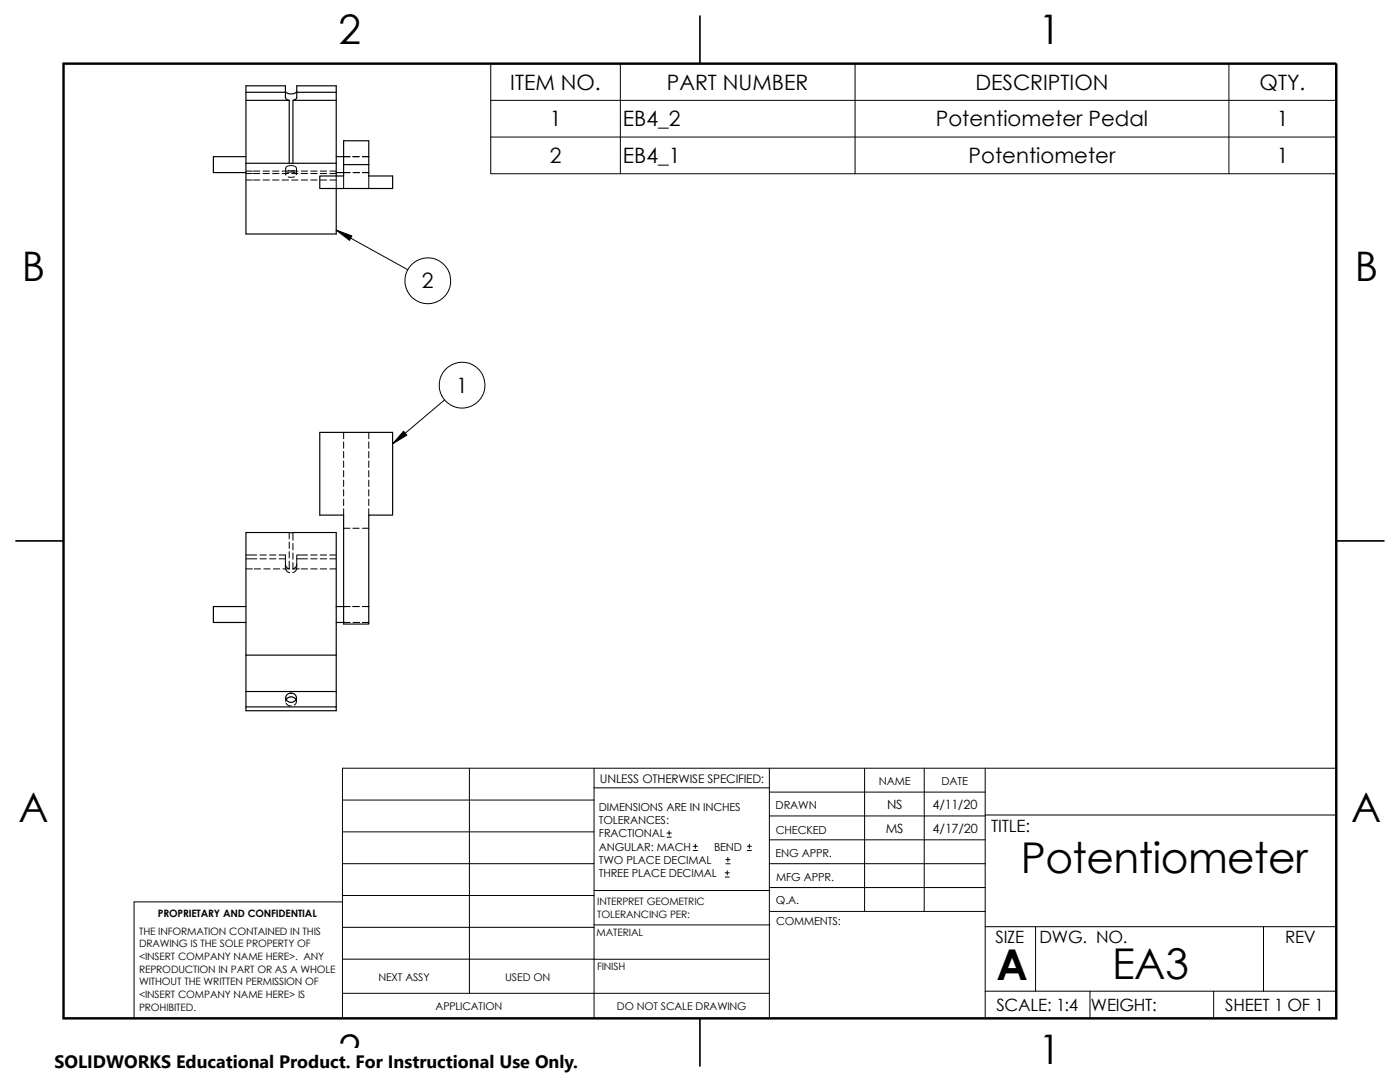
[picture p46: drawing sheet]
<svg xmlns="http://www.w3.org/2000/svg" width="279mm" height="216mm" viewBox="0 0 279 216" stroke-linecap="round" stroke-linejoin="round" font-family="sans-serif">
<defs><g id="words">
<g font-size="8.5">
<text x="203.8" y="174.1">Potentiometer</text>
<text x="198.9" y="195.5">A</text>
<text x="222" y="195.3">EA3</text>
</g>
<g font-size="8.1">
<text x="67.6" y="8.8">2</text>
<text x="207.3" y="8.8">1</text>
<text x="4.4" y="56.1">B</text>
<text x="270.4" y="56.1">B</text>
<text x="3.7" y="164.1">A</text>
<text x="269.7" y="164.1">A</text>
<text x="67.6" y="212.3">2</text>
<text x="207.3" y="212.3">1</text>
</g>
<g font-size="4.2">
<text x="101.8" y="17.9">ITEM NO.</text>
<text x="133.1" y="17.9">PART NUMBER</text>
<text x="194.7" y="17.9">DESCRIPTION</text>
<text x="251.4" y="17.9">QTY.</text>
<text x="109.7" y="25.2">1</text>
<text x="124.3" y="25.2">EB4_2</text>
<text x="186.8" y="25.2">Potentiometer Pedal</text>
<text x="254.8" y="25.2">1</text>
<text x="109.7" y="32.5">2</text>
<text x="124.3" y="32.5">EB4_1</text>
<text x="193.3" y="32.5">Potentiometer</text>
<text x="254.8" y="32.5">1</text>
<text x="84.2" y="57.5">2</text>
<text x="91" y="78.3">1</text>
</g>
<text font-size="3.6" x="10.9" y="213">SOLIDWORKS Educational Product. For Instructional Use Only.</text>
<g font-size="3.4">
<text x="197.8" y="166">TITLE:</text>
<text x="198.7" y="188.1">SIZE</text>
<text x="207.5" y="188.1">DWG. NO.</text>
<text x="256.5" y="188.2">REV</text>
<text x="198.8" y="201.7">SCALE: 1:4</text>
<text x="217.7" y="201.7">WEIGHT:</text>
<text x="244.5" y="201.7">SHEET 1 OF 1</text>
</g>
<g font-size="2.5">
<text x="177" y="161.4">NS</text>
<text x="186.1" y="161.5">4/11/20</text>
<text x="176.8" y="166.1">MS</text>
<text x="186.1" y="166.2">4/17/20</text>
</g>
<text font-size="2.4" x="119.7" y="156.2">UNLESS OTHERWISE SPECIFIED:</text>
<g font-size="2.2">
<text x="119.5" y="161.8">DIMENSIONS ARE IN INCHES</text>
<text x="154.8" y="161.5">DRAWN</text>
<text x="175.4" y="156.7">NAME</text>
<text x="187.9" y="156.7">DATE</text>
<text x="119.5" y="164.4">TOLERANCES:</text>
<text x="119.5" y="167.1">FRACTIONAL</text>
<text x="154.8" y="166.3">CHECKED</text>
<text x="119.5" y="172.4">TWO PLACE DECIMAL</text>
<text x="119.5" y="169.7">ANGULAR: MACH</text>
<text x="142.5" y="169.7">BEND</text>
<text x="154.8" y="171">ENG APPR.</text>
<text x="119.5" y="175">THREE PLACE DECIMAL</text>
<text x="154.9" y="175.7">MFG APPR.</text>
<text x="154.9" y="180.4">Q.A.</text>
<text x="154.9" y="184.7">COMMENTS:</text>
</g>
<g font-size="2.1">
<text x="75.5" y="195.7">NEXT ASSY</text>
<text x="100.8" y="195.7">USED ON</text>
<text x="86.9" y="201.6">APPLICATION</text>
<text x="123.1" y="201.6">DO NOT SCALE DRAWING</text>
</g>
<g font-size="2">
<text x="31.5" y="182.9">PROPRIETARY AND CONFIDENTIAL</text>
<text x="119.2" y="183.1">TOLERANCING PER:</text>
<text x="119.2" y="180.6">INTERPRET GEOMETRIC</text>
<text x="27.7" y="186.5">THE INFORMATION CONTAINED IN THIS</text>
<text x="27.7" y="189.1">DRAWING IS THE SOLE PROPERTY OF</text>
<text x="27.7" y="191.6">&lt;INSERT COMPANY NAME HERE&gt;. ANY</text>
<text x="119.1" y="186.7">MATERIAL</text>
<text x="27.7" y="194.1">REPRODUCTION IN PART OR AS A WHOLE</text>
<text x="27.7" y="196.6">WITHOUT THE WRITTEN PERMISSION OF</text>
<text x="119.1" y="193.5">FINISH</text>
<text x="27.7" y="199.2">&lt;INSERT COMPANY NAME HERE&gt; IS</text>
<text x="27.7" y="201.7">PROHIBITED.</text>
</g>
</g></defs>
<g fill="none" stroke="#000" stroke-width=".2">
<path d="M97.9 12.7h168.8v22h-168.8zM123.8 12.7v22M170.6 12.7v22M245.3 12.7v22M49.1 35.9h1.3M49.1 34.1h1.3M49.1 34.6h1.3M50.6 35.9h1.3M50.6 34.1h1.3M50.6 34.6h1.3M52.5 35.9h1.3M52.5 34.1h1.3"/>
<path d="M52.5 34.6h1.3M54.4 35.9h1.3M54.4 34.1h1.3M54.4 34.6h1.3M56.3 35.9h1.3M56.3 34.1h1.3M56.3 34.6h1.3M57 33.6v1.3M58 34.3a.79 .79 0 0 0-1 .6M58 33a.84 .84 0 0 0-1 .6M58.1 34.3l.7 .1 .3 .4M58.1 33l.7 .1 .3 .4"/>
<path d="M58.2 35.9h1.3M58.2 34.1h1.3M58.2 34.6h1.3M58.7 34l-.6 .1-.6-.1M58.8 35.3l-.7 .1-.6-.1M59.2 33.6v1.3M60.1 35.9h1.3M60.1 34.1h1.3M60.1 34.6h1.3M62 35.9h1.3M62 34.1h1.3M62 34.6h1.3"/>
<path d="M63.9 35.9h1.3M63.9 34.1h1.3M63.9 34.6h1.3M65.8 35.9h1.3M65.8 34.1h1.3M65.8 34.6h1.3M67.1 35.1v2.5M68.6 35.1v2.5M68.6 34.4h1.3M68.6 31.3h1.3M70.4 31.3h1.3M70.5 34.4h1.3"/>
<path d="M72.3 34.4h1.3M72.3 31.3h1.3M73.6 35.1v2.5M97.9 27.3h168.8M97.9 20h168.8M67.1 45.9l14.3 7.9M88.7 79.8l-10.3 8.8M68.6 86.3v1.2M68.6 88.2v1.3M68.6 90.1v1.3M68.6 92v1.3M68.6 93.9v1.3"/>
<path d="M68.6 95.8v1.3M68.6 97.7v1.3M68.6 99.6v1.3M73.6 86.3v1.2M73.6 88.2v1.3M73.6 90.1v1.3M73.6 92v1.3M73.6 93.9v1.3M73.6 95.8v1.3M73.6 97.7v1.3M73.6 99.6v1.3M49.1 110.7h2.1"/>
<path d="M49.1 113.5h1.3M49.1 111.5h2.1M50.7 113.5h1.3M51.9 110.7h1.2M51.9 111.5h1.2M52.6 113.5h1.3M53.8 110.7h1.3M53.8 111.5h1.3M54.5 113.5h1.3M55.7 110.7h1.3v1.9M55.7 111.5h1.3M56.5 113.5h1.2"/>
<path d="M57 113.4l.4 .7 .4 .2M57 113.3v-.7a1.01 1.01 0 0 0 .7 .9M57.7 112v1.5M57.7 106.3v1.2M57.7 108.2v1.2M57.7 110.1v1.2M58.5 106.3v1.5M58.5 108.4v1.3M58.5 110.3v1.3M58.5 112.2v1.3M58.5 113.5h1.2M59.2 112.6a.96 .96 0 0 1-.7 .9"/>
<path d="M59.2 112.6a1.48 1.48 0 0 1-.4 1.5l-.4 .1M59.2 111.5h2.2M60.1 113.5h1.3M61.4 110.7h-2.2v1.9M62 110.7h1.3M62 113.5h1.3M62 111.5h1.3M63.9 110.7h1.3M63.9 113.5h1.3M63.9 111.5h1.3M65.8 110.7h1.3M65.8 113.5h1.3"/>
<path d="M65.8 111.5h1.3M68.6 101.5v1.3M68.6 105.4h1.3M70.4 105.4h1.3M72.3 105.4h1.3M73.6 101.5v1.3M57 139.2v.8M57.1 139.6v.1M59.1 139.6v.6l-.4 .5M59.2 139.2v.8M68.6 124.2h1.3M68.6 121h1.3"/>
<path d="M70.4 121h1.3M70.5 124.2h1.3M72.3 124.2h1.3M72.3 121h1.3M57.1 140.3l.3 .4 .7 .2M68.3 159.6h50.3M93.7 153.3v44.9M118.6 153.3v49.9M118.6 157.2h34.9M153.5 153.3v49.9M153.5 158.1h43.1M172.6 153.3v28.6"/>
<path d="M184.4 153.3v28.6M196.6 153.3v49.9M266.7 153.3h-198.4v49.9M68.3 178.7h50.3M68.3 172.3h50.3M68.3 166h50.3M68.3 180h-41.5v23.2M118.6 177.7h35M133.1 167h.9M133.1 166.2h.9M133.5 165.8v.8M138.3 169.7h.9"/>
<path d="M138.3 168.9h.9M138.8 168.4v.9M144.7 175h.8M144.7 174.2h.8M144.9 172.4h.8M144.9 171.5h.8M145.1 173.8v.8M145.3 171.1v.8M149.1 169.7h.9M149.1 168.9h.9M149.5 168.4v.9M153.5 177.1h43.1"/>
<path d="M153.5 167.6h43.1M153.5 162.8h43.1M153.5 172.3h43.1M196.6 162.6h70.1M68.3 185h50.3M68.3 191.4h85.2M68.3 198.2h85.2M118.6 184.6h35M153.6 181.9h43M196.6 184.9h70.1M196.6 197.8h70.1M206.7 184.9v12.9"/>
<path d="M217.5 197.8v5.4M242.2 197.8v5.4M252.2 184.9v12.9"/>
<circle cx="85.4" cy="56" r="4.6"/>
<circle cx="92.2" cy="76.8" r="4.6"/>
</g>
<g fill="none" stroke="#000" stroke-width=".23">
<path d="M49.1 18.4h7.9M57 18.2a1.42 1.42 0 0 0 2.2 0M59.2 18.4v-1.3h7.9v18M67.1 18.4h-7.9v1.2l-.7 .4-.1 12.6h-.7v-12.6M139.7 3.2v9.5M49.1 32.6h8.6M49.1 20v-2.9h7.9v2.5l.7 .4M49.1 32.6v14.1h18v-9.1M49.1 31.3h-6.5v3.1h6.5M57.7 20h-8.6v12.6M58.5 32.6h8.6M58.5 20h8.6"/>
<path d="M67.1 31.3h1.5M67.1 34.4h1.5M68.6 32.9h5v-4.8h-5v7h-4.8v2.5h14.6v-2.5h-4.8v-2.2M63.8 86.3h14.6v16.5h-4.8v21.7h-5v-21.7h-4.8zM3.2 107.9h9.5M49.1 106.3h18v35.5h-18zM266.7 107.9h9.5M49.1 121h-6.5v3.2h6.5M49.1 130.7h18M49.1 138h18M57.1 139.6a1.12 1.12 0 0 1 2 0M57.3 138.6a1.03 1.03 0 0 1 1.3-.2 1.03 1.03 0 0 1 .4 1.3 1.06 1.06 0 0 1-1.2 .4 1.06 1.06 0 0 1-.7-1.1z"/>
<path d="M67.1 121h1.5M67.1 124.2h1.5M49.1 141.1h18M139.7 203.2v9.5"/>
</g>
<path d="M12.7 12.7h254v190.5h-254z" fill="none" stroke="#000" stroke-width=".49"/>
<g fill="#000" stroke="#000" stroke-width=".2">
<path d="M67.1 45.9l3.1 1.2-.5 .9z" fill-rule="evenodd"/>
<path d="M80.5 86l.7 .8-2.8 1.8z" fill-rule="evenodd"/>
</g>
<path d="M10.9 209.2h104.7v6.7h-104.7z" fill="#fff"/>
<use href="#words"/>
</svg>
